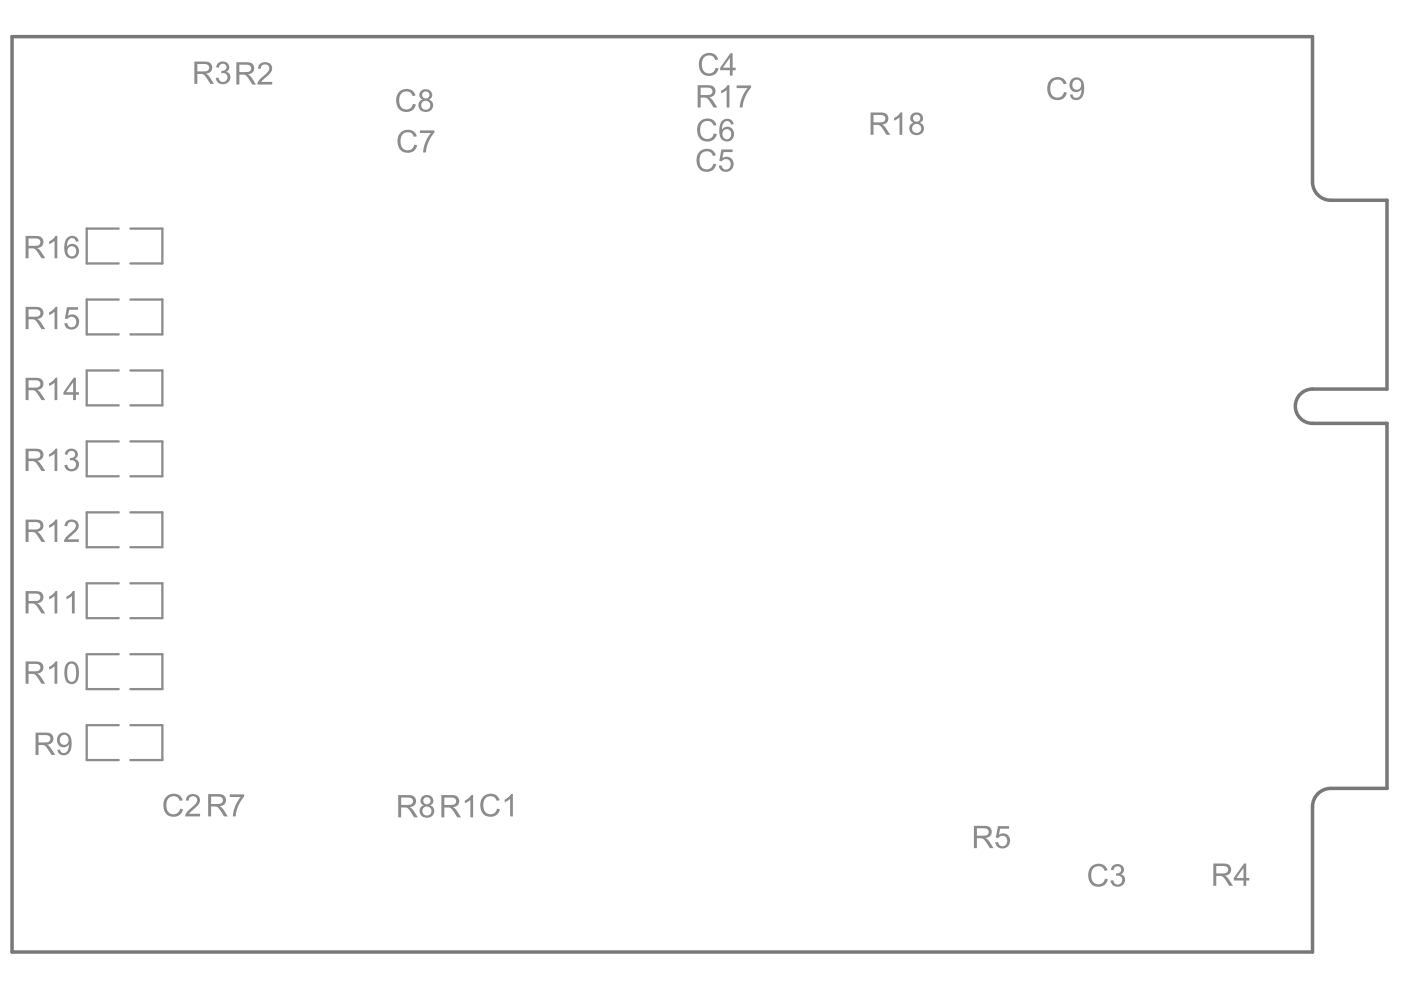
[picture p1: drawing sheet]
<svg xmlns="http://www.w3.org/2000/svg" width="297mm" height="210mm" viewBox="0 0 297 210" stroke-linecap="round" stroke-linejoin="round" font-family="sans-serif">
<path d="M2.6 7.8h275.7v30.8a3.9 3.9 0 0 0 3.9 3.9h11.9v40h-15.8a3.6 3.6 0 0 0-3.7 3.6 3.6 3.6 0 0 0 3.7 3.7h15.8v77.4h-11.9a3.9 3.9 0 0 0-3.9 3.8v30.8h-275.7z" fill="none" stroke="#787878" stroke-width=".74"/>
<g fill="none" stroke="#8c8c8c" stroke-width=".49">
<path d="M25.2 48.5h-6.8v7.4h6.8M27.6 48.5h6.8v7.4h-6.8M25.2 63.5h-6.8v7.4h6.8M25.2 78.5h-6.8v7.4h6.8M27.6 63.5h6.8v7.4h-6.8M27.6 78.5h6.8v7.4h-6.8M25.2 93.6h-6.8v7.4h6.8M27.6 93.6h6.8v7.4h-6.8M25.2 108.6h-6.8v7.4h6.8M27.6 108.6h6.8v7.4h-6.8M25.2 123.7h-6.8v7.4h6.8M25.2 138.7h-6.8v7.4h6.8"/>
<path d="M27.6 123.7h6.8v7.4h-6.8M27.6 138.7h6.8v7.4h-6.8M25.2 153.8h-6.8v7.3h6.8M27.6 153.8h6.8v7.3h-6.8"/>
</g>
<g fill="#8c8c8c">
<path d="M102.4 169a2.07 2.07 0 0 1 3.5 .7l-.6 .1a1.5 1.5 0 0 0-1.9-.9 1.5 1.5 0 0 0-.9 1.9 1.49 1.49 0 0 0 1.1 1.8 1.49 1.49 0 0 0 1.8-1.2l.6 .2v.2a1.91 1.91 0 0 1-2.1 1.4h-.2a2.52 2.52 0 0 1-1.6-3.8z"/>
<path d="M107 169.5l.8-.5 .6-.7h.3v4.8h-.5v-3.7l-1.2 .7z"/>
<path d="M46.3 13.4l.1-.2a1.26 1.26 0 0 1 1.8 .2 1.26 1.26 0 0 1-.1 1.8h-.1a1.4 1.4 0 0 1 .7 1.8 1.4 1.4 0 0 1-1.7 .8l-.6-.2-.5-.5-.1-.6h.5a.95 .95 0 0 0 1.2 .8 .95 .95 0 0 0 .7-1.2 .95 .95 0 0 0-1.3-.6l.2-.5a.81 .81 0 0 0 .9-.7 .81 .81 0 0 0-.8-.9 .81 .81 0 0 0-.8 1l-.6-.1z"/>
<path d="M148.3 32.2a2.08 2.08 0 0 1 3.5 .7l-.6 .2a1.5 1.5 0 0 0-1.9-.9 1.5 1.5 0 0 0-1 1.8v.1a1.49 1.49 0 0 0 1.2 1.8 1.49 1.49 0 0 0 1.7-1.2l.7 .2-.1 .2a1.91 1.91 0 0 1-2 1.3h-.3a2.51 2.51 0 0 1-1.5-3.8z"/>
<path d="M153 31.7h2.3v.5h-1.9l-.2 1.3h.1a1.58 1.58 0 0 1 2.2 1.1 1.58 1.58 0 0 1-1.7 1.8h-.1a1.37 1.37 0 0 1-1.3-1.3h.6a.97 .97 0 0 0 1.1 .8 .97 .97 0 0 0 .8-1.1 1.02 1.02 0 0 0-.7-1 1.02 1.02 0 0 0-1.2 .4l-.5-.1z"/>
<path d="M152.9 19.2l.8-.5 .6-.7h.3v4.8h-.5v-3.7l-1.2 .7z"/>
<path d="M156.2 18.1h3v.5l-.7 1-.6 1.1-.5 2.1h-.6l.3-1.4 .6-1.5 .8-1.2h-2.3z"/>
<path d="M148.8 11.9a2.08 2.08 0 0 1 3.5 .7l-.6 .1a1.5 1.5 0 0 0-1.9-.9 1.5 1.5 0 0 0-1 1.9v.1a1.49 1.49 0 0 0 1.2 1.7 1.49 1.49 0 0 0 1.7-1.1l.7 .1-.1 .2a1.91 1.91 0 0 1-2 1.4h-.3a2.51 2.51 0 0 1-1.5-3.8z"/>
<path d="M84.9 28.2a2.16 2.16 0 0 1 3.1-.1l.4 .8-.6 .1a1.5 1.5 0 0 0-1.9-.9 1.5 1.5 0 0 0-1 1.8v.2a1.49 1.49 0 0 0 1.2 1.7 1.49 1.49 0 0 0 1.7-1.1l.7 .1-.1 .2a1.91 1.91 0 0 1-2 1.4h-.3a2.51 2.51 0 0 1-1.5-3.8z"/>
<path d="M89 27.6h3.1v.5l-.7 1-.7 1.3-.4 1.9h-.6l.2-1.4 .6-1.4 .9-1.3h-2.4z"/>
<path d="M84.6 19.5a2.19 2.19 0 0 1 3-.1l.5 .8-.6 .2a1.5 1.5 0 0 0-1.9-.9 1.5 1.5 0 0 0-1 1.8v.1a1.49 1.49 0 0 0 1.2 1.8 1.49 1.49 0 0 0 1.8-1.2l.6 .2-.1 .2a1.91 1.91 0 0 1-2 1.3h-.2a2.21 2.21 0 0 1-1.9-2.5v-.1a2.28 2.28 0 0 1 .6-1.6z"/>
<path d="M48.7 168.4h3.1v.5l-.8 1-.5 1.1-.5 2.1h-.6l.2-1.3 .6-1.6 .8-1.2h-2.3z"/>
<path d="M35.2 169a2.08 2.08 0 0 1 3.5 .7l-.6 .1a1.5 1.5 0 0 0-1.8-.9 1.5 1.5 0 0 0-1 1.8v.1a1.49 1.49 0 0 0 1.1 1.8 1.49 1.49 0 0 0 1.8-1.2l.6 .2v.2a1.91 1.91 0 0 1-2.1 1.4l-.3-.1a2.55 2.55 0 0 1-1.5-3.7z"/>
<path d="M39.8 168.8l.7-.4h.7a1.46 1.46 0 0 1 1.2 1.2 1.46 1.46 0 0 1-.8 1.5l-1.5 1.4h2.3v.6h-3.1l.3-.9 1.3-1.2a2.08 2.08 0 0 0 .9-1.4 .92 .92 0 0 0-1-.8 .92 .92 0 0 0-.8 1l-.6-.1z"/>
<path d="M231.3 183.8a2.07 2.07 0 0 1 3.5 .7l-.6 .1a1.5 1.5 0 0 0-1.9-.8 1.5 1.5 0 0 0-.9 1.8v.1a1.49 1.49 0 0 0 1.1 1.8 1.49 1.49 0 0 0 1.8-1.2l.6 .1-.1 .2a1.91 1.91 0 0 1-2 1.4h-.3a2.55 2.55 0 0 1-1.5-3.8z"/>
<path d="M235.9 183.6l.2-.2a1.26 1.26 0 0 1 1.8 .1 1.26 1.26 0 0 1-.1 1.8l-.1 .1a1.4 1.4 0 0 1 .7 1.8 1.4 1.4 0 0 1-1.7 .8l-.6-.2-.5-.5-.2-.6 .6-.1a.95 .95 0 0 0 1.1 .9 .95 .95 0 0 0 .8-1.2 .95 .95 0 0 0-1.3-.6l.2-.5a.81 .81 0 0 0 .9-.8 .81 .81 0 0 0-.8-.8 .81 .81 0 0 0-.8 .9l-.6-.1z"/>
<path d="M222.6 17a2.08 2.08 0 0 1 3.5 .7l-.6 .2a1.5 1.5 0 0 0-1.9-.9 1.5 1.5 0 0 0-.9 1.8v.1a1.49 1.49 0 0 0 1.1 1.8 1.49 1.49 0 0 0 1.8-1.2l.6 .2v.1a1.91 1.91 0 0 1-2.1 1.4h-.2a2.51 2.51 0 0 1-1.6-3.8z"/>
<path d="M189.6 25l.8-.5 .5-.7h.4v4.8h-.6v-3.7l-1.1 .7z"/>
<path d="M148.5 25.7l.6-.4a1.95 1.95 0 0 1 2.8 1.2l-.6 .1a1.5 1.5 0 0 0-1.9-.8 1.5 1.5 0 0 0-1 1.8v.1a1.49 1.49 0 0 0 1.2 1.8 1.49 1.49 0 0 0 1.8-1.2l.6 .1-.1 .2a1.91 1.91 0 0 1-2 1.4h-.2a2.52 2.52 0 0 1-1.6-3.8z"/>
<path d="M10.4 126.5l.9-.6 .5-.6h.4v4.8h-.6v-3.7l-1.2 .7z"/>
<path d="M14.1 126.5l.8-.6 .6-.6h.3v4.8h-.5v-3.7l-1.2 .7z"/>
<path d="M211.6 175.2h2.3v.5h-1.9l-.2 1.3 .1-.1a1.58 1.58 0 0 1 2.3 1.3 1.58 1.58 0 0 1-2 1.7 1.35 1.35 0 0 1-1.2-1.3l.6-.1a.97 .97 0 0 0 1.2 .9 .97 .97 0 0 0 .7-1.2 1.02 1.02 0 0 0-.7-1 1.02 1.02 0 0 0-1.1 .5l-.6-.1z"/>
<path d="M98.6 169.7l.8-.5 .5-.6h.4v4.7h-.6v-3.7l-1.1 .7z"/>
<path d="M10.4 141.4l.9-.6 .5-.6h.4v4.8h-.6v-3.7l-1.2 .7z"/>
<path d="M10.4 111.3l.9-.5 .5-.7h.4v4.8h-.6v-3.7l-1.2 .7z"/>
<path d="M14.1 110.6l.7-.4h.7a1.46 1.46 0 0 1 1.2 1.2 1.46 1.46 0 0 1-.9 1.5l-1.4 1.4h2.3v.6h-3.1l.3-.9 1.3-1.2a2.08 2.08 0 0 0 .9-1.4 .92 .92 0 0 0-1-.8 .92 .92 0 0 0-.8 1l-.6-.1z"/>
<path d="M10.4 81.3l.9-.6 .5-.6h.4v4.7h-.6v-3.7l-1.2 .7z"/>
<path d="M10.4 51.2l.9-.6 .5-.6h.4v4.8h-.6v-3.7l-1.2 .7z"/>
<path d="M55.1 13.5l.7-.3h.7a1.46 1.46 0 0 1 1.2 1.3 1.46 1.46 0 0 1-.8 1.5l-1.5 1.4h2.3v.5h-3.1l.4-1 1.2-1.1a2.06 2.06 0 0 0 .9-1.3 .92 .92 0 0 0-1-.8 .92 .92 0 0 0-.8 .9l-.6-.1z"/>
<path d="M10.4 96.3l.9-.6 .5-.6h.4v4.8h-.6v-3.7l-1.2 .7z"/>
<path d="M14.1 95.6l.2-.3a1.26 1.26 0 0 1 1.8 .2 1.26 1.26 0 0 1-.1 1.7l-.1 .1a1.4 1.4 0 0 1 .7 1.8 1.4 1.4 0 0 1-1.7 .8l-.6-.2-.5-.5-.1-.6 .5-.1a.95 .95 0 0 0 1.2 .9 .95 .95 0 0 0 .7-1.2 .95 .95 0 0 0-1.3-.6l.2-.5a.81 .81 0 0 0 .9-.7 .81 .81 0 0 0-.8-.9 .81 .81 0 0 0-.8 .9l-.6-.1z"/>
<path d="M10.4 66.2l.9-.5 .5-.7h.4v4.8h-.6v-3.7l-1.2 .7z"/>
<path d="M14.2 65.1h2.4v.6h-1.9l-.3 1.3 .1-.1a1.58 1.58 0 0 1 2.3 1.2 1.58 1.58 0 0 1-1.8 1.8h-.1a1.37 1.37 0 0 1-1.3-1.3l.7-.1a.97 .97 0 0 0 1.1 .9 .97 .97 0 0 0 .8-1.2 1.02 1.02 0 0 0-.8-1 1.02 1.02 0 0 0-1.1 .4h-.6z"/>
<path d="M41.2 13h2.2a1.3 1.3 0 0 1 1.6 1.2 1.3 1.3 0 0 1-1.3 1.4l.7 .6 1 1.6h-.8l-1.1-1.7-.4-.3-.5-.1h-.8v2.1h-.6zM41.8 13.6v1.5h1.8l.6-.3a.8 .8 0 0 0 0-.9 .8 .8 0 0 0-.9-.3z"/>
<path d="M147.9 18.1h2.2a1.31 1.31 0 0 1 1.6 1.1 1.31 1.31 0 0 1-1.3 1.4l.7 .6 1 1.6h-.8l-1.1-1.7-.4-.3-.4-.1h-.9v2.1h-.6zM148.5 18.6v1.6l1.9-.1 .5-.3a.8 .8 0 0 0 0-.9 .8 .8 0 0 0-.9-.3z"/>
<path d="M154.9 11.3h.4v3.1h.7v.5h-.7v1.1h-.5v-1.1h-2.1v-.5zM154.8 12.2l-1.5 2.2h1.5z"/>
<path d="M84.4 168.6h2.2a1.31 1.31 0 0 1 1.6 1.1 1.31 1.31 0 0 1-1.3 1.4l.7 .7 1 1.5h-.8l-1.1-1.7-.4-.3-.4-.1h-.8v2.1h-.7zM85.1 169.1v1.6l1.8-.1 .5-.3a.8 .8 0 0 0 0-.9 .8 .8 0 0 0-.9-.3z"/>
<path d="M89.5 168.9l.6-.3h.6a1.13 1.13 0 0 1 1.2 .9 1.13 1.13 0 0 1-.7 1.2 1.43 1.43 0 0 1 .6 2 1.43 1.43 0 0 1-2 .5l-.7-.6a1.27 1.27 0 0 1 .8-1.9 1.08 1.08 0 0 1-.4-1.8zM89.7 169.8a.8 .8 0 0 0 1.6 0 .8 .8 0 0 0-1.6 0zM89.5 171.9a1 1 0 0 0 2 0 1 1 0 0 0-2 0z"/>
<path d="M89.3 19.3l.5-.3 .7-.1a1.13 1.13 0 0 1 1.1 .9 1.13 1.13 0 0 1-.7 1.3 1.44 1.44 0 0 1 .7 2 1.44 1.44 0 0 1-2.1 .5l-.6-.6a1.27 1.27 0 0 1 .7-1.9 1.08 1.08 0 0 1-.3-1.8zM89.5 20.1a.76 .76 0 0 0 1.5 0 .76 .76 0 0 0-1.5 0zM89.3 22.3a.96 .96 0 0 0 1.9 0 .96 .96 0 0 0-1.9 0z"/>
<path d="M44.1 168.4h2.2a1.31 1.31 0 0 1 1.6 1.1 1.31 1.31 0 0 1-1.3 1.4l.7 .7 1 1.5h-.8l-1.1-1.7-.4-.3-.4-.1h-.8v2.1h-.7zM44.8 168.9v1.6l1.8-.1 .6-.3a.8 .8 0 0 0-.1-.9 .8 .8 0 0 0-.8-.3z"/>
<path d="M7.5 155.3h2.2a1.31 1.31 0 0 1 1.6 1.2 1.31 1.31 0 0 1-1.3 1.4l.7 .6 1 1.6h-.8l-1.1-1.8-.4-.3h-.4h-.8v2.1h-.7zM8.2 155.9v1.5h1.8l.6-.4a.8 .8 0 0 0-.1-.9 .8 .8 0 0 0-.8-.2z"/>
<path d="M12.5 155.7l.3-.2a1.68 1.68 0 0 1 1.8 .2 1.68 1.68 0 0 1 .6 1.7v.5a2.26 2.26 0 0 1-.9 2 1.37 1.37 0 0 1-2.1-.9l.5-.1a.93 .93 0 0 0 1.1 .7 .93 .93 0 0 0 .7-1.1l.1-.7a1.47 1.47 0 0 1-2.1 .3 1.47 1.47 0 0 1-.2-2.1zM13 156.1h-.1a.99 .99 0 0 0 .2 1.7 .99 .99 0 0 0 1.4-.7v-.2a.92 .92 0 0 0-.5-1 .92 .92 0 0 0-1 .2z"/>
<path d="M257.2 183.1h2.2a1.31 1.31 0 0 1 1.6 1.1 1.31 1.31 0 0 1-1.3 1.5l.7 .6 1 1.5h-.8l-1.1-1.7-.4-.3-.4-.1h-.8v2.1h-.7zM257.9 183.6v1.6l1.8-.1 .6-.3a.8 .8 0 0 0-.1-.9 .8 .8 0 0 0-.8-.3z"/>
<path d="M263.8 183.1h.4v3.1h.7v.5h-.7v1.1h-.6v-1.1h-2v-.5zM263.6 184l-1.4 2.2h1.4z"/>
<path d="M227.2 16.8l.3-.2a1.69 1.69 0 0 1 1.8 .2 1.69 1.69 0 0 1 .6 1.7v.5a2.25 2.25 0 0 1-.9 2 1.37 1.37 0 0 1-2.2-.9l.6-.1a.93 .93 0 0 0 1.1 .7 .93 .93 0 0 0 .7-1.1l.1-.7a1.47 1.47 0 0 1-2.1 .3 1.47 1.47 0 0 1-.2-2.1zM227.6 17.2a.99 .99 0 0 0 .1 1.7 .99 .99 0 0 0 1.5-.8v-.1a.92 .92 0 0 0-.5-1 .92 .92 0 0 0-1.1 .2z"/>
<path d="M184.6 23.9h2.2a1.3 1.3 0 0 1 1.6 1.1 1.3 1.3 0 0 1-1.4 1.4l.7 .6 1 1.6h-.7l-1.2-1.7-.4-.3-.4-.1h-.8v2.1h-.6zM185.2 24.4v1.5h1.8l.6-.3a.8 .8 0 0 0 0-.9 .8 .8 0 0 0-.9-.3z"/>
<path d="M193.4 24.2l.5-.3h.7a1.13 1.13 0 0 1 1.1 .8 1.13 1.13 0 0 1-.7 1.3 1.43 1.43 0 0 1 .7 2 1.43 1.43 0 0 1-2 .5l-.7-.6a1.28 1.28 0 0 1 .7-1.9 1.08 1.08 0 0 1-.3-1.8zM193.6 25a.76 .76 0 0 0 1.5 0 .76 .76 0 0 0-1.5 0zM193.4 27.2a.96 .96 0 0 0 1.9 0 .96 .96 0 0 0-1.9 0z"/>
<path d="M153.1 25.6l.2-.1a1.41 1.41 0 0 1 2.3 .9h-.6a.94 .94 0 0 0-1.1-.7 .94 .94 0 0 0-.8 1.1v.7a1.48 1.48 0 0 1 2.1-.2 1.48 1.48 0 0 1 .1 2.1 1.6 1.6 0 0 1-1.9 .4 1.6 1.6 0 0 1-.9-1.7v-.5a3.1 3.1 0 0 1 .6-2zM153.4 27.7a1.02 1.02 0 0 0-.1 1.4 1.02 1.02 0 0 0 1.5 .1 1.02 1.02 0 0 0 .1-1.5 1.02 1.02 0 0 0-1.5 0z"/>
<path d="M5.4 125.3h2.2a1.3 1.3 0 0 1 1.6 1.2 1.3 1.3 0 0 1-1.3 1.4l.7 .6 1 1.6h-.8l-1.1-1.7-.4-.4h-.4h-.8v2.1h-.7zM6.1 125.9v1.5h1.8l.5-.4a.8 .8 0 0 0 0-.9 .8 .8 0 0 0-.9-.2z"/>
<path d="M206.5 175.1h2.2a1.31 1.31 0 0 1 1.6 1.1 1.31 1.31 0 0 1-1.4 1.5l.8 .6 1 1.5h-.8l-1.2-1.7-.4-.3-.4-.1h-.8v2.1h-.6zM207.1 175.6v1.6h1.8l.6-.4a.8 .8 0 0 0 0-.9 .8 .8 0 0 0-.9-.3z"/>
<path d="M93.6 168.6h2.2a1.3 1.3 0 0 1 1.6 1.1 1.3 1.3 0 0 1-1.4 1.4l.7 .7 1 1.5h-.7l-1.2-1.7-.4-.3-.4-.1h-.8v2.1h-.6zM94.2 169.1v1.6l1.8-.1 .6-.3a.8 .8 0 0 0 0-.9 .8 .8 0 0 0-.9-.3z"/>
<path d="M5.4 140.2h2.2a1.3 1.3 0 0 1 1.6 1.2 1.3 1.3 0 0 1-1.3 1.4l.7 .6 1 1.6h-.8l-1.1-1.7-.4-.3-.4-.1h-.8v2.1h-.7zM6.1 140.8v1.5h1.8l.5-.3a.8 .8 0 0 0 0-.9 .8 .8 0 0 0-.9-.3z"/>
<path d="M14.2 140.6l.2-.1a1.59 1.59 0 0 1 1.7 .1 1.59 1.59 0 0 1 .6 1.6v.9a1.64 1.64 0 0 1-1.6 2l-.1-.1a1.66 1.66 0 0 1-1.3-1.9v-.8a2.43 2.43 0 0 1 .5-1.7zM14.6 140.9l-.3 1.2v1.4a.9 .9 0 0 0 .9 1.1 .9 .9 0 0 0 .9-1.1v-1.8a.89 .89 0 0 0-.5-.9 .89 .89 0 0 0-1 .1z"/>
<path d="M5.4 110.2h2.2a1.3 1.3 0 0 1 1.6 1.1 1.3 1.3 0 0 1-1.3 1.4l.7 .7 1 1.5h-.8l-1.1-1.7-.4-.3-.4-.1h-.8v2.1h-.7zM6.1 110.7v1.6l1.8-.1 .5-.3a.8 .8 0 0 0 0-.9 .8 .8 0 0 0-.9-.3z"/>
<path d="M5.4 80.1h2.2a1.3 1.3 0 0 1 1.6 1.1 1.3 1.3 0 0 1-1.3 1.5l.7 .6 1 1.5h-.8l-1.1-1.7-.4-.3-.4-.1h-.8v2.1h-.7zM6.1 80.6v1.6h1.8l.5-.4a.8 .8 0 0 0 0-.9 .8 .8 0 0 0-.9-.3z"/>
<path d="M15.6 80.1h.5v3.1h.6v.5h-.6v1.1h-.6v-1.1h-2.1v-.5zM15.5 81l-1.5 2.2h1.5z"/>
<path d="M5.4 50h2.2a1.3 1.3 0 0 1 1.6 1.2 1.3 1.3 0 0 1-1.3 1.4l.7 .6 1 1.6h-.8l-1.1-1.7-.4-.4h-.4h-.8v2.1h-.7zM6.1 50.6v1.5h1.8l.5-.4a.8 .8 0 0 0 0-.9 .8 .8 0 0 0-.9-.2z"/>
<path d="M14.2 50.5l.2-.2a1.41 1.41 0 0 1 2.3 .9h-.6a.94 .94 0 0 0-1.1-.7 .94 .94 0 0 0-.7 1.1l-.1 .7a1.49 1.49 0 0 1 2.2-.1 1.49 1.49 0 0 1-.1 2.2l-.6 .4h-.7a2.12 2.12 0 0 1-1.4-2.7l.2-1zM14.5 52.5a1.03 1.03 0 0 0 0 1.5 1.03 1.03 0 0 0 1.4 0 1.02 1.02 0 0 0 .1-1.4 1.02 1.02 0 0 0-1.5-.1z"/>
<path d="M50.1 13.2h2.2a1.31 1.31 0 0 1 1.6 1.1 1.31 1.31 0 0 1-1.3 1.5l.7 .6 1 1.5h-.8l-1.1-1.7-.4-.3-.4-.1h-.9v2.1h-.6zM50.7 13.7v1.6l1.9-.1 .5-.3a.8 .8 0 0 0 0-.9 .8 .8 0 0 0-.9-.3z"/>
<path d="M5.4 95.1h2.2a1.3 1.3 0 0 1 1.6 1.2 1.3 1.3 0 0 1-1.3 1.4l.7 .6 1 1.6h-.8l-1.1-1.7-.4-.4h-.4h-.8v2.1h-.7zM6.1 95.7v1.5h1.8l.5-.4a.8 .8 0 0 0 0-.9 .8 .8 0 0 0-.9-.2z"/>
<path d="M5.4 65.1h2.2a1.3 1.3 0 0 1 1.6 1.1 1.3 1.3 0 0 1-1.3 1.4l.7 .6 1 1.6h-.8l-1.1-1.7-.4-.3-.4-.1h-.8v2.1h-.7zM6.1 65.6v1.6l1.8-.1 .5-.3a.8 .8 0 0 0 0-.9 .8 .8 0 0 0-.9-.3z"/>
</g>
</svg>
